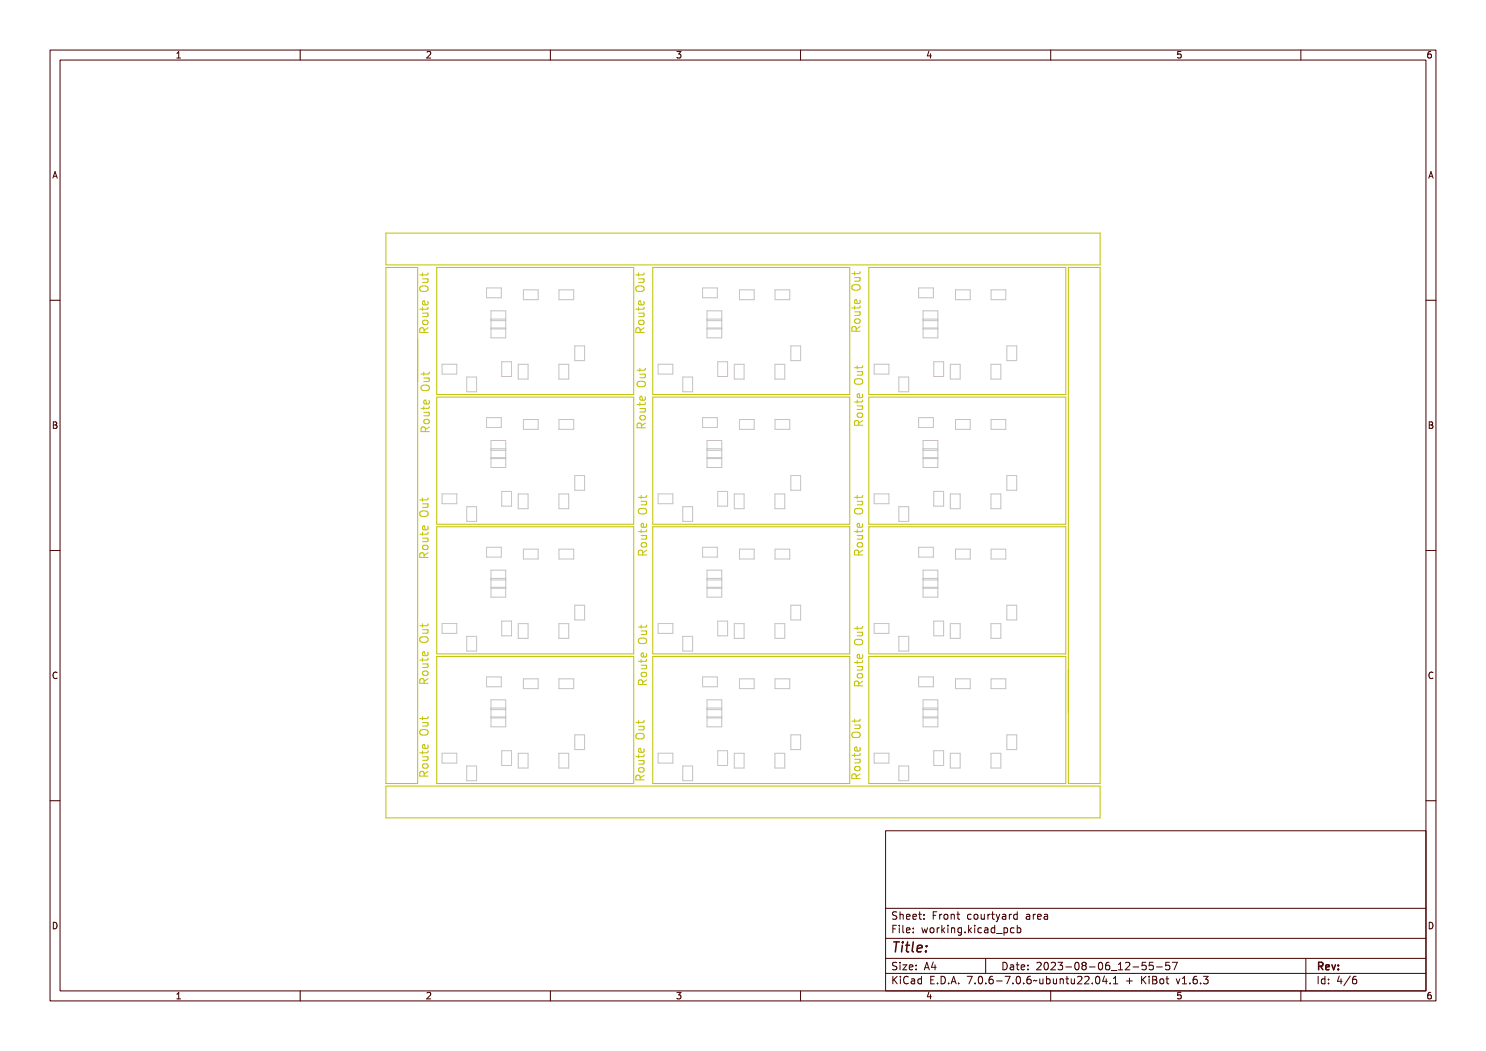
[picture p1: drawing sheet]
<svg xmlns="http://www.w3.org/2000/svg" width="297mm" height="210mm" viewBox="0 0 297 210" stroke-linecap="round" stroke-linejoin="round" font-family="sans-serif">
<defs><g id="words">
<text font-size="2.7" fill="#480000" x="178" y="190.3">Title:</text>
<g font-size="2" fill="#480000">
<text x="178" y="183.7">Sheet: Front courtyard area</text>
<text x="178" y="186.5">File: working.kicad_pcb</text>
<text x="178" y="193.9">Size: A4</text>
<text x="178" y="196.6">KiCad E.D.A. 7.0.6-7.0.6~ubuntu22.04.1 + KiBot v1.6.3</text>
<text x="200" y="193.9">Date: 2023-08-06_12-55-57</text>
<text x="263" y="196.6">Id: 4/6</text>
<text x="263" y="193.9">Rev:</text>
</g>
<g font-size="1.7" fill="#480000">
<text x="35" y="11.7">1</text>
<text x="85" y="11.7">2</text>
<text x="135" y="11.7">3</text>
<text x="185" y="11.7">4</text>
<text x="235" y="11.7">5</text>
<text x="285" y="11.7">6</text>
<text x="10.5" y="35.7">A</text>
<text x="285.5" y="35.7">A</text>
<text x="10.5" y="85.6">B</text>
<text x="285.5" y="85.6">B</text>
<text x="10.5" y="135.7">C</text>
<text x="285.5" y="135.7">C</text>
<text x="10.5" y="185.6">D</text>
<text x="285.5" y="185.6">D</text>
<text x="35" y="199.7">1</text>
<text x="85" y="199.7">2</text>
<text x="135" y="199.7">3</text>
<text x="185" y="199.7">4</text>
<text x="235" y="199.7">5</text>
<text x="285" y="199.7">6</text>
</g>
</g></defs>
<g fill="none" stroke="#c2c2c2" stroke-width=".2">
<path d="M97.2 57.5h3v2h-3zM104.6 57.9h3v2h-3zM111.7 57.9h3v2h-3zM140.4 57.5h3v2h-3zM147.8 57.9h2.9v2h-2.9zM154.9 57.9h2.9v2h-2.9zM183.6 57.5h3v2h-3zM191 57.9h2.9v2h-2.9zM198.1 57.9h2.9v2h-2.9zM88.4 72.8h2.9v1.9h-2.9zM93.3 75.3h2v3h-2zM98.1 62.1h3v5.4h-3z"/>
<path d="M98.1 64.1h3M98.1 65.5h3M98.1 63.8h3M98.1 65.7h3M100.3 72.3h1.9v2.9h-1.9zM103.6 72.8h1.9v2.9h-1.9zM111.7 72.8h2v2.9h-2zM114.9 69.1h1.9v3h-1.9zM131.5 72.8h3v1.9h-3zM136.5 75.3h1.9v3h-1.9zM141.3 62.1h3v5.4h-3zM141.3 64.1h3"/>
<path d="M141.3 65.5h3M141.3 63.8h3M141.3 65.7h3M143.5 72.3h1.9v2.9h-1.9zM146.8 72.8h1.9v2.9h-1.9zM154.9 72.8h1.9v2.9h-1.9zM158.1 69.1h1.9v3h-1.9zM174.7 72.8h3v1.9h-3zM179.6 75.3h2v3h-2zM184.5 62.1h2.9v5.4h-2.9zM184.5 64.1h2.9M184.5 65.5h2.9"/>
<path d="M184.5 63.8h2.9M184.5 65.7h2.9M186.6 72.3h2v2.9h-2zM189.9 72.8h2v2.9h-2zM198.1 72.8h1.9v2.9h-1.9zM201.2 69.1h2v3h-2zM88.4 98.7h2.9v2h-2.9zM97.2 83.4h3v2h-3zM98.1 88h3v5.4h-3zM98.1 89.7h3M98.1 91.6h3M98.1 91.4h3"/>
<path d="M98.1 90h3M100.3 98.2h1.9v2.9h-1.9zM103.6 98.7h1.9v3h-1.9zM104.6 83.8h3v2h-3zM111.7 98.7h2v3h-2zM111.7 83.8h3v2h-3zM114.9 95h1.9v3h-1.9zM131.5 98.7h3v2h-3zM140.4 83.4h3v2h-3zM141.3 89.7h3M141.3 88h3v5.4h-3zM141.3 91.6h3"/>
<path d="M141.3 91.4h3M141.3 90h3M143.5 98.2h1.9v2.9h-1.9zM146.8 98.7h1.9v3h-1.9zM147.8 83.8h2.9v2h-2.9zM154.9 98.7h1.9v3h-1.9zM154.9 83.8h2.9v2h-2.9zM158.1 95h1.9v3h-1.9zM174.7 98.7h3v2h-3zM183.6 83.4h3v2h-3zM184.5 88h2.9v5.4h-2.9zM184.5 89.7h2.9"/>
<path d="M184.5 91.6h2.9M184.5 91.4h2.9M184.5 90h2.9M186.6 98.2h2v2.9h-2zM189.9 98.7h2v3h-2zM191 83.8h2.9v2h-2.9zM198.1 98.7h1.9v3h-1.9zM198.1 83.8h2.9v2h-2.9zM201.2 95h2v3h-2zM93.3 101.2h2v3h-2zM97.2 109.4h3v1.9h-3zM98.1 113.9h3v5.4h-3z"/>
<path d="M98.1 117.4h3M98.1 115.6h3M98.1 117.5h3M98.1 115.9h3M104.6 109.7h3v2h-3zM111.7 109.7h3v2h-3zM136.5 101.2h1.9v3h-1.9zM140.4 109.4h3v1.9h-3zM141.3 113.9h3v5.4h-3zM141.3 117.4h3M141.3 115.6h3M141.3 117.5h3"/>
<path d="M141.3 115.9h3M147.8 109.7h2.9v2h-2.9zM154.9 109.7h2.9v2h-2.9zM179.6 101.2h2v3h-2zM183.6 109.4h3v1.9h-3zM184.5 113.9h2.9v5.4h-2.9zM184.5 117.4h2.9M184.5 115.6h2.9M184.5 117.5h2.9M184.5 115.9h2.9M191 109.7h2.9v2h-2.9zM198.1 109.7h2.9v2h-2.9z"/>
<path d="M88.4 124.6h2.9v2h-2.9zM93.3 127.2h2v2.9h-2zM97.2 135.3h3v1.9h-3zM98.1 139.8h3v5.4h-3zM100.3 124.1h1.9v3h-1.9zM103.6 124.6h1.9v3h-1.9zM104.6 135.6h3v2h-3zM111.7 124.6h2v3h-2zM111.7 135.6h3v2h-3zM114.9 120.9h1.9v3h-1.9zM131.5 124.6h3v2h-3zM136.5 127.2h1.9v2.9h-1.9z"/>
<path d="M140.4 135.3h3v1.9h-3zM141.3 139.8h3v5.4h-3zM143.5 124.1h1.9v3h-1.9zM146.8 124.6h1.9v3h-1.9zM147.8 135.6h2.9v2h-2.9zM154.9 124.6h1.9v3h-1.9zM154.9 135.6h2.9v2h-2.9zM158.1 120.9h1.9v3h-1.9zM174.7 124.6h3v2h-3zM179.6 127.2h2v2.9h-2zM183.6 135.3h3v1.9h-3zM184.5 139.8h2.9v5.4h-2.9z"/>
<path d="M186.6 124.1h2v3h-2zM189.9 124.6h2v3h-2zM191 135.6h2.9v2h-2.9zM198.1 124.6h1.9v3h-1.9zM198.1 135.6h2.9v2h-2.9zM201.2 120.9h2v3h-2zM88.4 150.5h2.9v2h-2.9zM93.3 153.1h2v2.9h-2zM98.1 143.3h3M98.1 141.5h3M98.1 143.5h3M98.1 141.8h3"/>
<path d="M100.3 150h1.9v3h-1.9zM103.6 150.5h1.9v3h-1.9zM111.7 150.5h2v3h-2zM114.9 146.8h1.9v3h-1.9zM131.5 150.5h3v2h-3zM136.5 153.1h1.9v2.9h-1.9zM141.3 143.3h3M141.3 141.5h3M141.3 143.5h3M141.3 141.8h3M143.5 150h1.9v3h-1.9zM146.8 150.5h1.9v3h-1.9z"/>
<path d="M154.9 150.5h1.9v3h-1.9zM158.1 146.8h1.9v3h-1.9zM174.7 150.5h3v2h-3zM179.6 153.1h2v2.9h-2zM184.5 143.3h2.9M184.5 141.5h2.9M184.5 143.5h2.9M184.5 141.8h2.9M186.6 150h2v3h-2zM189.9 150.5h2v3h-2zM198.1 150.5h1.9v3h-1.9zM201.2 146.8h2v3h-2z"/>
</g>
<g fill="none" stroke="#c2c200" stroke-width=".2">
<path d="M77.1 46.6h142.8v6.3h-142.8zM77.1 53.4h6.4v103.2h-6.4zM84 57.4a1.06 1.06 0 0 1 1.6 .1 .55 .55 0 0 1-.6 .7h-.5a.55 .55 0 0 1-.6-.2 .55 .55 0 0 1 .1-.6zM84.2 58a.98 .98 0 0 1 1.6 .3 .92 .92 0 0 1-.8 .5 .92 .92 0 0 1-.9-.5zM84.3 58.1a.98 .98 0 0 1 1.3 .2 .86 .86 0 0 1-1.3 0zM84.5 54.5v.7M84.5 55.7h1.1M84.6 55.2h.1v.4h.8l.1-.4h.2l-.1 .4-.1 .2h-.9v.3h-.1v-.3h-.4v-.2h.4zM84.6 56.5h1.2v.2h-.2a.39 .39 0 0 1 .2 .5 .39 .39 0 0 1-.5 .2h-.7v-.2h.8l.2-.2-.2-.3h-.8zM85.4 55.7l.2 .3-.1 .3-1 .1M85.6 54.5l-.3 .4h-1.4M87.3 53.4h39.4v25.4h-39.4z"/>
<path d="M127.3 57.2a1.11 1.11 0 0 1 1.4 .3 .56 .56 0 0 1-.5 .7h-.6a.55 .55 0 0 1-.5-.4 .55 .55 0 0 1 .2-.6zM127.4 58a.98 .98 0 0 1 1.6 .3 .92 .92 0 0 1-.9 .5 .92 .92 0 0 1-.8-.5zM127.5 58.1a.98 .98 0 0 1 1.3 .2 .86 .86 0 0 1-1.3 0zM127.6 55.7h1.1M127.6 54.5v.7M127.7 55.2h.2v.4h.8l.1-.4h.1v.4l-.2 .2h-.8v.3h-.2v-.3h-.3v-.2h.3zM127.7 56.5h1.2v.2h-.1a.39 .39 0 0 1 .2 .5 .39 .39 0 0 1-.5 .2h-.8v-.2h.9l.2-.2-.2-.3h-.9zM128.6 55.7l.1 .3v.3l-1.1 .1M128.7 54.5l-.2 .4h-1.4M130.5 53.4h39.3v25.4h-39.3zM170.5 57a1.11 1.11 0 0 1 1.4 .3 .55 .55 0 0 1-.5 .7h-.6a.55 .55 0 0 1-.5-.4 .55 .55 0 0 1 .2-.6zM170.6 57.7a.98 .98 0 0 1 1.6 .3 .92 .92 0 0 1-.9 .6 .92 .92 0 0 1-.8-.6z"/>
<path d="M170.7 57.9a.98 .98 0 0 1 1.3 .1 .86 .86 0 0 1-1.3 0zM170.8 54.3v.6M170.8 55.5h1.1M170.9 54.9h.2v.5h.7l.2-.5h.1v.5l-.2 .1-.8 .1v.3h-.2v-.3h-.3v-.2h.3zM170.9 56.2h1.2v.2h-.2a.39 .39 0 0 1 .2 .5 .39 .39 0 0 1-.4 .3h-.8v-.2l.9-.1 .2-.2-.2-.3h-.9zM171.8 55.5l.1 .2-.1 .4-1 .1M171.8 60l.1 .4-.2 .3-.8-.1v-.6l.3-.1 .2 .8M171.9 54.3l-.2 .4h-1.4M173.6 53.4h39.4v25.4h-39.4zM213.5 53.4h6.4v103.2h-6.4zM84.3 65.9l.5-.1 .2 .3 .8-.5v.2l-.6 .3-.1 .2v.2h.7v.2h-1.6zM84.4 77a1.11 1.11 0 0 1 1.4 .3 .55 .55 0 0 1-.5 .8h-.6a.55 .55 0 0 1-.5-.4 .55 .55 0 0 1 .2-.7z"/>
<path d="M84.4 66.1h.4l.1 .4h-.6zM84.5 61.4v.6M84.5 62.6h1.1M84.5 77.8a.98 .98 0 0 1 1.6 .3 .92 .92 0 0 1-.9 .5 .92 .92 0 0 1-.8-.5zM84.6 61.8h.1v.5l.8-.1 .1-.4h.2l-.1 .4-.1 .2-.9 .1v.3h-.1v-.3h-.4v-.2h.4zM84.6 63.1h1.2v.2h-.2a.39 .39 0 0 1 .2 .5 .39 .39 0 0 1-.5 .2h-.7v-.2h.8l.2-.2-.2-.3h-.8zM84.6 78a.98 .98 0 0 1 1.3 .1 .86 .86 0 0 1-1.3 0zM84.6 64.1h.8l.2 .2-.1 .4-.3 .2-.6-.1-.1-.3zM84.7 60.5l.5-.1v.9a.46 .46 0 0 0 .4-.3 .46 .46 0 0 0-.1-.6h.2a.62 .62 0 0 1-.4 1.1 .62 .62 0 0 1-.6-1zM84.7 64.5a.61 .61 0 0 1 .8 0 .61 .61 0 0 1 .1 .8 .61 .61 0 0 1-.8 .1 .61 .61 0 0 1-.1-.9zM84.7 74.4v.6M84.7 75.5h1.1"/>
<path d="M84.8 66.4l-.1-.8-.2-.1-.4 .1-.2 .2v.6h1.7M84.8 60.7l.3-.1v.6l-.4-.2zM84.8 75h.2v.4h.7l.2-.4h.1v.4l-.2 .2h-.8v.4h-.2v-.4h-.3v-.2h.3zM84.8 64.7l.6-.1 .2 .2a.44 .44 0 0 1-.4 .4 .44 .44 0 0 1-.5-.4zM84.8 76.3h1.2v.2h-.2a.39 .39 0 0 1 .2 .5 .39 .39 0 0 1-.4 .2h-.8v-.2h.9l.2-.2-.2-.3h-.9zM85.4 62.6l.2 .2-.1 .4-1 .1M85.5 60.2l.1 .5-.3 .2-.8-.1v-.6l.3-.1 .2 .8M85.6 65.5l-.8 .5M85.6 61.4l-.3 .4h-1.4M85.7 75.5l.1 .3-.1 .4h-1M85.8 74.4l-.2 .3h-1.4M87.3 79.4h39.4v25.4h-39.4z"/>
<path d="M127.5 65.9l.4-.1 .3 .3 .7-.5v.2l-.5 .3-.1 .2v.2h.6v.2h-1.6zM127.6 76.3a1.11 1.11 0 0 1 1.4 .3 .55 .55 0 0 1-.6 .7h-.5a.55 .55 0 0 1-.6-.4 .55 .55 0 0 1 .3-.6zM127.6 66.1h.4l.1 .4h-.6zM127.6 62.6h1.1M127.6 61.4v.6M127.7 77a.98 .98 0 0 1 1.5 .3 .92 .92 0 0 1-.8 .6 .92 .92 0 0 1-.8-.6zM127.7 61.8h.2v.5l.8-.1 .1-.4h.1v.4l-.2 .2-.8 .1v.3h-.2v-.3h-.3v-.2h.3zM127.7 63.1h1.2v.2h-.1a.39 .39 0 0 1 .2 .5 .39 .39 0 0 1-.5 .2h-.8v-.2h.9l.2-.2-.2-.3h-.9zM127.8 77.2a.98 .98 0 0 1 1.3 .1 .86 .86 0 0 1-1.4 0zM127.8 64.1h.8l.1 .2v.4l-.3 .2-.6-.1-.2-.3zM127.9 60.5l.5-.1v.9a.46 .46 0 0 0 .4-.3 .46 .46 0 0 0-.1-.6h.2a.62 .62 0 0 1-.4 1.1 .62 .62 0 0 1-.6-1zM127.9 64.5a.61 .61 0 0 1 .8 0 .61 .61 0 0 1 .1 .8 .61 .61 0 0 1-.8 .1 .61 .61 0 0 1-.1-.9z"/>
<path d="M127.9 73.6v.6M127.9 74.8h1.1M127.9 66.4v-.8l-.3-.1-.4 .1-.1 .2v.6h1.6M128 60.7l.2-.1v.6l-.3-.2zM128 74.2h.1v.5h.8l.1-.5h.2v.5l-.2 .2h-.9v.3h-.1v-.3h-.4v-.2h.4zM128 75.5h1.2v.2h-.2a.39 .39 0 0 1 .2 .5 .39 .39 0 0 1-.5 .3h-.7v-.2l.9-.1 .2-.2-.3-.2-.8-.1zM128 64.7l.5-.1 .3 .2a.44 .44 0 0 1-.5 .4 .44 .44 0 0 1-.4-.4zM128.1 79.6l.5-.2v.9a.46 .46 0 0 0 .5-.3 .46 .46 0 0 0-.2-.5h.2a.62 .62 0 0 1-.4 1 .62 .62 0 0 1-.6-.9zM128.2 79.7l.3-.1v.7l-.3-.2zM128.6 62.6l.1 .2v.4l-1.1 .1M128.7 60.2v.5l-.2 .2-.8-.1v-.6l.3-.1 .2 .8M128.7 61.4l-.2 .4h-1.4"/>
<path d="M128.7 65.5l-.8 .5M128.8 74.8l.2 .2-.1 .4-1 .1M128.9 79.3l.1 .4-.2 .3-.8-.1v-.6l.3-.1 .1 .8M129 73.6l-.2 .4h-1.5M130.5 79.4h39.3v25.4h-39.3zM170.6 65.6l.5-.1 .3 .3 .7-.5v.3l-.5 .2-.2 .3v.2h.7v.2h-1.6zM170.8 65.8h.4l.1 .5h-.6zM170.8 61.1v.7M170.8 62.3h1.1M170.8 75.9a1.06 1.06 0 0 1 1.6 .2 .56 .56 0 0 1-.5 .7h-.6a.55 .55 0 0 1-.5-.3 .55 .55 0 0 1 0-.6zM170.9 63.9l.2-.2h.5l.2 .2 .1 .4-.3 .3h-.5l-.3-.3zM170.9 61.6h.2v.4h.7l.2-.4h.1v.4l-.2 .2h-.8v.3h-.2v-.3h-.3v-.2h.3z"/>
<path d="M170.9 62.9h1.2v.2h-.2a.39 .39 0 0 1 .2 .5 .39 .39 0 0 1-.4 .2h-.8v-.2h.9l.2-.2-.2-.3h-.9zM171 60.3l.6-.2v.9a.46 .46 0 0 0 .4-.3 .46 .46 0 0 0-.1-.5h.2a.62 .62 0 0 1-.5 1 .62 .62 0 0 1-.6-.9zM171.1 64.3a.61 .61 0 0 1 .8-.1 .61 .61 0 0 1 .1 .8 .61 .61 0 0 1-.9 .1 .61 .61 0 0 1 0-.8zM171.1 76.5a.98 .98 0 0 1 1.6 .3 .92 .92 0 0 1-.9 .6 .92 .92 0 0 1-.8-.6zM171.1 66.2l-.1-.8-.2-.2-.4 .1-.1 .2v.7h1.6M171.1 60.4l.3-.1v.7l-.3-.2zM171.2 64.4h.5l.3 .1a.44 .44 0 0 1-.5 .5 .44 .44 0 0 1-.4-.5zM171.2 76.7a.98 .98 0 0 1 1.3 .1 .86 .86 0 0 1-1.3 0zM171.3 73.1v.6M171.3 79.9v.7M171.3 74.3h1.1M171.4 73.7h.2v.5h.7l.2-.5h.1v.4l-.2 .2-.8 .1v.3h-.2v-.3h-.3v-.2h.3z"/>
<path d="M171.4 75h1.2v.2h-.2a.39 .39 0 0 1 .2 .5 .39 .39 0 0 1-.4 .2h-.8v-.2h.9l.2-.2-.2-.3h-.9zM171.6 79.1l.5-.2v.9a.46 .46 0 0 0 .4-.3 .46 .46 0 0 0-.1-.5h.2a.62 .62 0 0 1-.5 1 .62 .62 0 0 1-.5-.9zM171.7 79.2l.2-.1v.7l-.3-.2zM171.8 62.3l.1 .3-.1 .3-1 .1M171.9 65.2l-.8 .6M171.9 61.1l-.2 .4h-1.4M172.3 74.3l.1 .2-.1 .4-1 .1M172.3 78.7l.1 .5-.2 .3-.8-.1v-.7h.3l.2 .8M172.4 73.1l-.2 .4h-1.4M172.4 79.9l-.2 .4h-1.4M173.6 79.4h39.4v25.4h-39.4zM84.5 99.5v.6"/>
<path d="M84.5 85.7l.5-.1 .3 .3 .7-.5v.2l-.5 .3-.2 .2v.2h.7v.3h-1.6zM84.7 85.9h.4l.1 .4h-.6zM84.7 81.2v.6M84.7 82.4h1.1M84.8 84l.2-.2h.5l.2 .2 .1 .3-.3 .4h-.5l-.3-.4zM84.8 81.6h.2v.5h.7l.2-.5h.1v.5l-.2 .1-.8 .1v.3h-.2v-.3h-.3v-.2h.3zM84.8 82.9h1.2v.2h-.2a.39 .39 0 0 1 .2 .5 .39 .39 0 0 1-.4 .3h-.8v-.2l.9-.1 .2-.2-.2-.3h-.9zM84.9 80.3l.6-.1v.9a.46 .46 0 0 0 .4-.3 .46 .46 0 0 0-.1-.5h.2a.62 .62 0 0 1-.5 1 .62 .62 0 0 1-.6-1zM84.9 84.3a.61 .61 0 0 1 .9 0 .61 .61 0 0 1 .1 .8 .61 .61 0 0 1-.9 .1 .61 .61 0 0 1-.1-.9zM85 86.2l-.1-.7-.2-.2-.4 .1-.1 .2v.6h1.6M85 80.5l.3-.1v.7l-.3-.3zM85.1 84.5l.5-.1 .3 .2a.44 .44 0 0 1-.5 .4 .44 .44 0 0 1-.4-.4z"/>
<path d="M85.6 99.5l-.3 .4h-1.4M85.7 82.4l.1 .2-.1 .4-1 .1M85.7 80l.1 .5-.2 .2-.8-.1v-.6l.3-.1 .2 .8M85.8 81.2l-.2 .4h-1.4M85.8 85.3l-.8 .5M127.7 85l.5-.2 .2 .3 .8-.5v.3l-.6 .2-.1 .3v.2h.7v.2h-1.6zM127.8 85.1h.5v.5h-.5zM127.9 80.4v.7M127.9 81.6h1.1M128 80.9h.1v.4h.8l.1-.4h.2v.4l-.2 .2h-.9v.3h-.1v-.3h-.4v-.2h.4zM128 82.2h1.2v.2h-.2a.39 .39 0 0 1 .2 .5 .39 .39 0 0 1-.5 .2h-.7v-.2h.9l.2-.2-.3-.3h-.8zM128 83.1h.8l.2 .3-.1 .3-.2 .2-.7-.1-.1-.2z"/>
<path d="M128.1 83.6a.61 .61 0 0 1 .9-.1 .61 .61 0 0 1 .1 .8 .61 .61 0 0 1-.9 .1 .61 .61 0 0 1-.1-.8zM128.1 99v.6M128.2 85.5l-.1-.8-.2-.2-.4 .1-.2 .2v.7h1.7M128.2 99.6h.2v.5h.8l.1-.5h.2l-.1 .5-.2 .2h-.8v.3h-.2v-.3h-.3v-.2h.3zM128.2 83.7h.6l.2 .1a.44 .44 0 0 1-.4 .5 .44 .44 0 0 1-.4-.5zM128.8 81.6l.2 .3-.1 .3-1 .1M129 84.5l-.8 .6M129 80.4l-.2 .4h-1.5M129.2 99l-.2 .4h-1.4M171.1 84.4l.5-.1 .3 .3 .7-.5v.3l-.5 .2-.1 .3v.2h.6v.2h-1.6zM171.3 84.6h.4l.1 .5h-.6zM171.3 99v.6"/>
<path d="M171.3 81.1h1.1M171.4 82.7l.2-.2h.5l.2 .2 .1 .4-.3 .3h-.5l-.3-.3zM171.4 99.6h.2v.5h.7l.2-.5h.1v.5l-.2 .2h-.8v.3h-.2v-.3h-.3v-.2h.3zM171.4 80.4h.2v.4h.7l.2-.4h.1v.4l-.2 .2h-.8v.3h-.2v-.3h-.3v-.2h.3zM171.4 81.7h1.2v.2h-.2a.39 .39 0 0 1 .2 .4 .39 .39 0 0 1-.4 .3h-.8v-.2h.9l.2-.3-.2-.2h-.9zM171.6 83.1a.61 .61 0 0 1 .8-.1 .61 .61 0 0 1 .1 .8 .61 .61 0 0 1-.9 .1 .61 .61 0 0 1 0-.8zM171.6 85v-.8l-.3-.2-.4 .1-.1 .2v.7h1.6M171.7 83.2h.5l.3 .1a.44 .44 0 0 1-.5 .5 .44 .44 0 0 1-.4-.5zM172.3 81.1l.1 .2-.1 .4-1 .1M172.4 99l-.2 .4h-1.4M172.4 84l-.8 .6M84 102.3a1.06 1.06 0 0 1 1.6 .2 .56 .56 0 0 1-.6 .7h-.5a.55 .55 0 0 1-.6-.3 .55 .55 0 0 1 .1-.6z"/>
<path d="M84.2 102.9a.98 .98 0 0 1 1.6 .3 .92 .92 0 0 1-.8 .6 .92 .92 0 0 1-.9-.6zM84.3 110.9l.5-.2 .2 .3 .8-.5v.3l-.6 .2-.1 .3v.2h.7v.2h-1.6zM84.3 103.1a.98 .98 0 0 1 1.3 .1 .86 .86 0 0 1-1.3 0zM84.4 111h.4l.1 .5h-.6zM84.5 106.3v.7M84.5 107.5h1.1M84.5 100.7h1.1M84.5 109.1l.3-.2h.4l.3 .2 .1 .4-.4 .3h-.4l-.3-.3zM84.6 106.8h.1v.4h.8l.1-.4h.2l-.1 .4-.1 .2h-.9v.3h-.1v-.3h-.4v-.2h.4zM84.6 100.1h.1v.5h.8l.1-.5h.2l-.1 .5-.1 .2h-.9v.3h-.1v-.3h-.4v-.2h.4zM84.6 108.1h1.2v.2h-.2a.39 .39 0 0 1 .2 .5 .39 .39 0 0 1-.5 .2h-.7v-.2h.8l.2-.2-.2-.3h-.8zM84.6 101.4h1.2v.2h-.2a.39 .39 0 0 1 .2 .5 .39 .39 0 0 1-.5 .3h-.7v-.2h.8l.2-.3-.2-.2-.8-.1z"/>
<path d="M84.7 105.5l.5-.1v.8a.46 .46 0 0 0 .4-.3 .46 .46 0 0 0-.1-.5h.2a.62 .62 0 0 1-.4 1 .62 .62 0 0 1-.6-.9zM84.7 109.5a.61 .61 0 0 1 .8-.1 .61 .61 0 0 1 .1 .9 .61 .61 0 0 1-.8 0 .61 .61 0 0 1-.1-.8zM84.8 111.4l-.1-.8-.2-.2-.4 .1-.2 .3v.6h1.7M84.8 105.6h.3v.6l-.4-.2zM84.8 109.6h.6l.2 .1a.44 .44 0 0 1-.4 .5 .44 .44 0 0 1-.5-.5zM85.4 100.7l.2 .2-.1 .4-1 .1M85.4 107.5l.2 .3-.1 .4h-1M85.5 105.2l.1 .4-.3 .3-.8-.1v-.6l.3-.1 .2 .8M85.6 106.3l-.3 .4h-1.4M85.6 110.4l-.8 .6M87.3 105.3h39.4v25.4h-39.4zM127.7 101.8a1.05 1.05 0 0 1 1.5 .2 .55 .55 0 0 1-.5 .7h-.6a.55 .55 0 0 1-.5-.3 .55 .55 0 0 1 .1-.6z"/>
<path d="M127.9 102.4a.98 .98 0 0 1 1.6 .3 .92 .92 0 0 1-.9 .6 .92 .92 0 0 1-.8-.6zM128 110.4l.5-.2 .2 .3 .8-.5v.3l-.6 .2-.1 .3v.2h.7v.2h-1.7zM128 102.6a.98 .98 0 0 1 1.3 .1 .86 .86 0 0 1-1.3 0zM128.1 110.5h.4l.1 .5h-.6zM128.1 107h1.1M128.1 100.2h1.1M128.1 105.8v.7M128.2 108.6l.3-.2h.4l.3 .2v.4l-.3 .3h-.4l-.4-.3zM128.2 106.3h.2v.4h.8l.1-.4h.2l-.1 .4-.2 .2h-.8v.3h-.2v-.3h-.3v-.2h.3zM128.2 107.6h1.3v.2h-.2a.39 .39 0 0 1 .2 .5 .39 .39 0 0 1-.5 .2h-.8v-.2h.9l.2-.2-.2-.3h-.9zM128.2 100.9h1.3v.2h-.2a.39 .39 0 0 1 .2 .5 .39 .39 0 0 1-.5 .3h-.8v-.2l.9-.1 .2-.2-.2-.2-.9-.1zM128.4 105l.5-.2v.9a.46 .46 0 0 0 .4-.3 .46 .46 0 0 0-.1-.5h.2a.62 .62 0 0 1-.4 1 .62 .62 0 0 1-.6-.9z"/>
<path d="M128.4 109a.61 .61 0 0 1 .8-.1 .61 .61 0 0 1 .1 .8 .61 .61 0 0 1-.8 .1 .61 .61 0 0 1-.1-.8zM128.5 110.9l-.1-.8-.3-.2-.4 .1-.1 .2v.7h1.6M128.5 105.1l.2-.1v.7l-.3-.2zM128.5 109.1h.5l.3 .1a.44 .44 0 0 1-.5 .5 .44 .44 0 0 1-.4-.5zM129.1 107l.1 .3v.3l-1.1 .1M129.1 100.2l.1 .2v.4l-1.1 .1M129.2 104.7v.4l-.2 .3-.8-.1v-.6l.3-.1 .2 .8M129.2 105.8l-.2 .4h-1.4M129.2 109.9l-.7 .6M130.5 105.3h39.3v25.4h-39.3zM171 101.7a1.11 1.11 0 0 1 1.4 .3 .56 .56 0 0 1-.5 .7h-.6a.55 .55 0 0 1-.5-.4 .55 .55 0 0 1 .2-.6zM171.1 102.4a.98 .98 0 0 1 1.6 .3 .92 .92 0 0 1-.9 .6 .92 .92 0 0 1-.8-.6z"/>
<path d="M171.1 110.4l.5-.2 .3 .3 .7-.5v.3l-.5 .2-.1 .3v.2h.6v.2h-1.6zM171.2 102.6a.98 .98 0 0 1 1.3 .1 .86 .86 0 0 1-1.3 0zM171.3 110.5h.4l.1 .5h-.6zM171.3 105.8v.7M171.3 107h1.1M171.3 100.2h1.1M171.4 108.6l.2-.2h.5l.2 .2 .1 .4-.3 .3h-.5l-.3-.3zM171.4 106.3h.2v.4h.7l.2-.4h.1v.4l-.2 .2h-.8v.3h-.2v-.3h-.3v-.2h.3zM171.4 107.6h1.2v.2h-.2a.39 .39 0 0 1 .2 .5 .39 .39 0 0 1-.4 .2h-.8v-.2h.9l.2-.2-.2-.3h-.9zM171.4 100.9h1.2v.2h-.2a.39 .39 0 0 1 .2 .5 .39 .39 0 0 1-.4 .3h-.8v-.2l.9-.1 .2-.2-.2-.2-.9-.1zM171.6 105l.5-.2v.9a.46 .46 0 0 0 .4-.3 .46 .46 0 0 0-.1-.5h.2a.62 .62 0 0 1-.5 1 .62 .62 0 0 1-.5-.9zM171.6 109a.61 .61 0 0 1 .8-.1 .61 .61 0 0 1 .1 .8 .61 .61 0 0 1-.9 .1 .61 .61 0 0 1 0-.8z"/>
<path d="M171.6 110.9v-.8l-.3-.2-.4 .1-.1 .2v.7h1.6M171.7 105.1l.2-.1v.7l-.3-.2zM171.7 109.1h.5l.3 .1a.44 .44 0 0 1-.5 .5 .44 .44 0 0 1-.4-.5zM172.3 100.2l.1 .2-.1 .4-1 .1M172.3 107l.1 .3-.1 .3-1 .1M172.3 104.7l.1 .4-.2 .3-.8-.1v-.6l.3-.1 .2 .8M172.4 109.9l-.8 .6M172.4 105.8l-.2 .4h-1.4M173.6 105.3h39.4v25.4h-39.4zM84 127.5a1.06 1.06 0 0 1 1.6 .1 .56 .56 0 0 1-.6 .7h-.5a.55 .55 0 0 1-.6-.2 .55 .55 0 0 1 .1-.6zM84.2 128.1a.98 .98 0 0 1 1.6 .3 .92 .92 0 0 1-.8 .5 .92 .92 0 0 1-.9-.5zM84.3 136l.5-.1 .2 .3 .8-.5v.2l-.6 .3-.1 .2v.2h.7v.3h-1.6z"/>
<path d="M84.3 128.2a.98 .98 0 0 1 1.3 .2 .86 .86 0 0 1-1.3 0zM84.4 136.2h.4l.1 .4h-.6zM84.5 124.6v.7M84.5 131.5v.6M84.5 132.7h1.1M84.5 125.8h1.1M84.5 134.2l.3-.1h.4l.3 .1 .1 .4-.4 .4h-.4l-.3-.4zM84.6 131.9h.1v.5h.8l.1-.5h.2l-.1 .4-.1 .2-.9 .1v.3h-.1v-.3h-.4v-.2h.4zM84.6 125.3h.1v.4h.8l.1-.4h.2l-.1 .4-.1 .2h-.9v.3h-.1v-.3h-.4v-.2h.4zM84.6 133.2h1.2v.2h-.2a.39 .39 0 0 1 .2 .5 .39 .39 0 0 1-.5 .2h-.7v-.2h.8l.2-.2-.2-.3h-.8zM84.6 126.6h1.2v.2h-.2a.39 .39 0 0 1 .2 .5 .39 .39 0 0 1-.5 .2h-.7v-.2h.8l.2-.2-.2-.3h-.8zM84.7 130.6l.5-.1v.9a.46 .46 0 0 0 .4-.3 .46 .46 0 0 0-.1-.6h.2a.62 .62 0 0 1-.4 1.1 .62 .62 0 0 1-.6-1z"/>
<path d="M84.7 134.6a.61 .61 0 0 1 .8 0 .61 .61 0 0 1 .1 .8 .61 .61 0 0 1-.8 .1 .61 .61 0 0 1-.1-.9zM84.8 136.5l-.1-.8-.2-.1-.4 .1-.2 .2v.6h1.7M84.8 130.8l.3-.1v.7l-.4-.3zM84.8 134.8l.6-.1 .2 .2a.44 .44 0 0 1-.4 .4 .44 .44 0 0 1-.5-.4zM85.4 125.8l.2 .3-.1 .4h-1M85.4 132.7l.2 .2-.1 .4-1 .1M85.5 130.3l.1 .5-.3 .2-.8-.1v-.6l.3-.1 .2 .8M85.6 124.6l-.3 .4h-1.4M85.6 131.5l-.3 .4h-1.4M85.6 135.6l-.8 .5M87.3 131.2h39.4v25.4h-39.4zM127.7 127.7a1.06 1.06 0 0 1 1.5 .2 .56 .56 0 0 1-.5 .7h-.6a.55 .55 0 0 1-.5-.3 .55 .55 0 0 1 .1-.6z"/>
<path d="M127.9 128.3a.98 .98 0 0 1 1.6 .3 .92 .92 0 0 1-.9 .6 .92 .92 0 0 1-.8-.6zM128 136.3l.5-.2 .2 .3 .8-.5v.3l-.6 .2-.1 .3v.2h.7v.2h-1.7zM128 128.5a.98 .98 0 0 1 1.3 .1 .86 .86 0 0 1-1.3 0zM128.1 136.4h.4l.1 .5h-.6zM128.1 124.9v.6M128.1 131.7v.7M128.1 132.9h1.1M128.1 126.1h1.1M128.2 134.5l.3-.2h.4l.3 .2v.4l-.3 .3h-.4l-.4-.3zM128.2 132.2h.2v.4h.8l.1-.4h.2l-.1 .4-.2 .2h-.8v.3h-.2v-.3h-.3v-.2h.3zM128.2 125.5h.2v.5h.8l.1-.5h.2l-.1 .5-.2 .2h-.8v.3h-.2v-.3h-.3v-.2h.3zM128.2 133.5h1.3v.2h-.2a.39 .39 0 0 1 .2 .5 .39 .39 0 0 1-.5 .2h-.8v-.2h.9l.2-.2-.2-.3h-.9z"/>
<path d="M128.2 126.8h1.3v.2h-.2a.39 .39 0 0 1 .2 .5 .39 .39 0 0 1-.5 .3h-.8v-.2h.9l.2-.3-.2-.2-.9-.1zM128.4 130.9l.5-.1v.8a.46 .46 0 0 0 .4-.3 .46 .46 0 0 0-.1-.5h.2a.62 .62 0 0 1-.4 1 .62 .62 0 0 1-.6-.9zM128.4 134.9a.61 .61 0 0 1 .8-.1 .61 .61 0 0 1 .1 .9 .61 .61 0 0 1-.8 0 .61 .61 0 0 1-.1-.8zM128.5 136.8l-.1-.8-.3-.2-.4 .1-.1 .3v.6h1.6M128.5 131h.2v.6l-.3-.2zM128.5 135h.5l.3 .1a.44 .44 0 0 1-.5 .5 .44 .44 0 0 1-.4-.5zM129.1 126.1l.1 .2v.4l-1.1 .1M129.1 132.9l.1 .3v.4h-1.1M129.2 130.6v.4l-.2 .3-.8-.1v-.6l.3-.1 .2 .8M129.2 124.9l-.2 .4h-1.4M129.2 131.7l-.2 .4h-1.4M129.2 135.8l-.7 .6"/>
<path d="M130.5 131.2h39.3v25.4h-39.3zM171 127.8a1.11 1.11 0 0 1 1.4 .3 .56 .56 0 0 1-.5 .8h-.6a.55 .55 0 0 1-.5-.4 .55 .55 0 0 1 .2-.7zM171.1 128.6a.98 .98 0 0 1 1.6 .3 .92 .92 0 0 1-.9 .5 .92 .92 0 0 1-.8-.5zM171.1 136.5l.5-.1 .3 .3 .7-.5v.2l-.5 .3-.1 .2v.2h.6v.3h-1.6zM171.2 128.8a.98 .98 0 0 1 1.3 .1 .86 .86 0 0 1-1.3 0zM171.3 136.7h.4l.1 .4h-.6zM171.3 125.2v.6M171.3 132v.6M171.3 133.2h1.1M171.3 126.3h1.1M171.4 134.8l.2-.2h.5l.2 .2 .1 .3-.3 .4h-.5l-.3-.4zM171.4 132.4h.2v.5h.7l.2-.5h.1v.5l-.2 .1-.8 .1v.3h-.2v-.3h-.3v-.2h.3z"/>
<path d="M171.4 125.8h.2v.4h.7l.2-.4h.1v.4l-.2 .2h-.8v.4h-.2v-.4h-.3v-.2h.3zM171.4 133.7h1.2v.2h-.2a.39 .39 0 0 1 .2 .5 .39 .39 0 0 1-.4 .3h-.8v-.2l.9-.1 .2-.2-.2-.3h-.9zM171.4 127.1h1.2v.2h-.2a.39 .39 0 0 1 .2 .5 .39 .39 0 0 1-.4 .2h-.8v-.2h.9l.2-.2-.2-.3h-.9zM171.6 131.1l.5-.1v.9a.46 .46 0 0 0 .4-.3 .46 .46 0 0 0-.1-.5h.2a.62 .62 0 0 1-.5 1 .62 .62 0 0 1-.5-1zM171.6 135.1a.61 .61 0 0 1 .8 0 .61 .61 0 0 1 .1 .8 .61 .61 0 0 1-.9 .1 .61 .61 0 0 1 0-.9zM171.6 137v-.7l-.3-.2-.4 .1-.1 .2v.6h1.6M171.7 131.3l.2-.1v.7l-.3-.3zM171.7 135.3l.5-.1 .3 .2a.44 .44 0 0 1-.5 .4 .44 .44 0 0 1-.4-.4zM172.3 126.3l.1 .3-.1 .4h-1M172.3 133.2l.1 .2-.1 .4-1 .1M172.3 130.8l.1 .5-.2 .2-.8-.1v-.6l.3-.1 .2 .8M172.4 125.2l-.2 .3h-1.4"/>
<path d="M172.4 132l-.2 .4h-1.4M172.4 136.1l-.8 .5M173.6 131.2h39.4v25.4h-39.4zM77.1 157.1h142.8v6.3h-142.8zM84 146a1.06 1.06 0 0 1 1.6 .2 .55 .55 0 0 1-.6 .7h-.5a.55 .55 0 0 1-.6-.3 .55 .55 0 0 1 .1-.6zM84.2 146.6a.98 .98 0 0 1 1.6 .3 .92 .92 0 0 1-.8 .6 .92 .92 0 0 1-.9-.6zM84.3 154.5l.5-.1 .2 .3 .8-.5v.3l-.6 .2-.1 .3v.2h.7v.2h-1.6zM84.3 146.8a.98 .98 0 0 1 1.3 .1 .86 .86 0 0 1-1.3 0zM84.4 154.7h.4l.1 .5h-.6zM84.5 143.2v.6M84.5 150v.7M84.5 151.2h1.1"/>
<path d="M84.5 144.4h1.1M84.5 152.8l.3-.2h.4l.3 .2 .1 .4-.4 .3h-.4l-.3-.3zM84.6 150.5h.1v.4h.8l.1-.4h.2l-.1 .4-.1 .2h-.9v.3h-.1v-.3h-.4v-.2h.4zM84.6 143.8h.1v.5h.8l.1-.5h.2l-.1 .5-.1 .1-.9 .1v.3h-.1v-.3h-.4v-.2h.4zM84.6 151.8h1.2v.2h-.2a.39 .39 0 0 1 .2 .5 .39 .39 0 0 1-.5 .2h-.7v-.2h.8l.2-.2-.2-.3h-.8zM84.6 145.1h1.2v.2h-.2a.39 .39 0 0 1 .2 .5 .39 .39 0 0 1-.5 .3h-.7v-.2l.8-.1 .2-.2-.2-.3h-.8zM84.7 149.2l.5-.2v.9a.46 .46 0 0 0 .4-.3 .46 .46 0 0 0-.1-.5h.2a.62 .62 0 0 1-.4 1 .62 .62 0 0 1-.6-.9zM84.7 153.2a.61 .61 0 0 1 .8-.1 .61 .61 0 0 1 .1 .8 .61 .61 0 0 1-.8 .1 .61 .61 0 0 1-.1-.8zM84.8 155.1l-.1-.8-.2-.2-.4 .1-.2 .2v.7h1.7M84.8 149.3l.3-.1v.7l-.4-.2zM84.8 153.3h.6l.2 .1a.44 .44 0 0 1-.4 .5 .44 .44 0 0 1-.5-.5zM85.4 144.4l.2 .2-.1 .4-1 .1"/>
<path d="M85.4 151.2l.2 .3-.1 .3-1 .1M85.5 148.9l.1 .4-.3 .3-.8-.1v-.6l.3-.1 .2 .8M85.6 143.2l-.3 .4h-1.4M85.6 150l-.3 .4h-1.4M85.6 154.1l-.8 .6M127.2 146.8a1.06 1.06 0 0 1 1.5 .1 .56 .56 0 0 1-.5 .7h-.6a.55 .55 0 0 1-.5-.2 .55 .55 0 0 1 .1-.6zM127.4 147.4a.98 .98 0 0 1 1.6 .3 .92 .92 0 0 1-.9 .5 .92 .92 0 0 1-.8-.5zM127.5 155.3l.4-.1 .3 .3 .7-.5v.2l-.5 .3-.1 .2v.2h.6v.3h-1.6zM127.5 147.5a.98 .98 0 0 1 1.3 .2 .86 .86 0 0 1-1.3 0zM127.6 155.5h.4l.1 .4h-.6zM127.6 143.9v.7M127.6 150.8v.6"/>
<path d="M127.6 152h1.1M127.6 145.1h1.1M127.7 151.2h.2v.5h.8l.1-.5h.1v.5l-.2 .1-.8 .1v.3h-.2v-.3h-.3v-.2h.3zM127.7 144.6h.2v.4h.8l.1-.4h.1v.4l-.2 .2h-.8v.4h-.2v-.4h-.3v-.2h.3zM127.7 152.5h1.2v.2h-.1a.39 .39 0 0 1 .2 .5 .39 .39 0 0 1-.5 .2h-.8v-.1l.9-.1 .2-.2-.2-.3h-.9zM127.7 145.9h1.2v.2h-.1a.39 .39 0 0 1 .2 .5 .39 .39 0 0 1-.5 .2h-.8v-.2h.9l.2-.2-.2-.3h-.9zM127.8 153.5h.8l.1 .2v.4l-.3 .2-.6-.1-.2-.3zM127.9 149.9l.5-.1v.9a.46 .46 0 0 0 .4-.3 .46 .46 0 0 0-.1-.5h.2a.62 .62 0 0 1-.4 1 .62 .62 0 0 1-.6-1zM127.9 153.9a.61 .61 0 0 1 .8 0 .61 .61 0 0 1 .1 .8 .61 .61 0 0 1-.8 .1 .61 .61 0 0 1-.1-.9zM127.9 155.8v-.8l-.3-.1-.4 .1-.1 .2v.6h1.6M128 150.1l.2-.1v.7l-.3-.3zM128 154.1l.5-.1 .3 .2a.44 .44 0 0 1-.5 .4 .44 .44 0 0 1-.4-.4z"/>
<path d="M128.6 145.1l.1 .3v.4h-1.1M128.6 152l.1 .2v.4l-1.1 .1M128.7 149.6v.5l-.2 .2-.8-.1v-.6l.3-.1 .2 .8M128.7 150.8l-.2 .4h-1.4M128.7 143.9l-.2 .4h-1.4M128.7 154.9l-.8 .5M170.5 146.4a1.11 1.11 0 0 1 1.4 .3 .56 .56 0 0 1-.5 .7h-.6a.55 .55 0 0 1-.5-.4 .55 .55 0 0 1 .2-.6zM170.6 147.1a.98 .98 0 0 1 1.6 .3 .92 .92 0 0 1-.9 .6 .92 .92 0 0 1-.8-.6zM170.6 155.1l.5-.2 .3 .3 .7-.5v.3l-.5 .2-.2 .3v.2h.7v.2h-1.6zM170.7 147.3a.98 .98 0 0 1 1.3 .1 .86 .86 0 0 1-1.3 0zM170.8 155.2h.4l.1 .5h-.6zM170.8 143.7v.6"/>
<path d="M170.8 150.5v.7M170.8 151.7h1.1M170.8 144.9h1.1M170.9 153.3l.2-.2h.5l.2 .2 .1 .4-.3 .3h-.5l-.3-.3zM170.9 151h.2v.4h.7l.2-.4h.1v.4l-.2 .2h-.8v.3h-.2v-.3h-.3v-.2h.3zM170.9 144.3h.2v.5h.7l.2-.5h.1v.5l-.2 .2h-.8v.3h-.2v-.3h-.3v-.2h.3zM170.9 152.3h1.2v.2h-.2a.39 .39 0 0 1 .2 .5 .39 .39 0 0 1-.4 .2h-.8v-.2h.9l.2-.2-.2-.3h-.9zM170.9 145.6h1.2v.2h-.2a.39 .39 0 0 1 .2 .5 .39 .39 0 0 1-.4 .3h-.8v-.2l.9-.1 .2-.2-.2-.2-.9-.1zM171 149.7l.6-.1v.8a.46 .46 0 0 0 .4-.3 .46 .46 0 0 0-.1-.5h.2a.62 .62 0 0 1-.5 1 .62 .62 0 0 1-.6-.9zM171.1 153.7a.61 .61 0 0 1 .8-.1 .61 .61 0 0 1 .1 .8 .61 .61 0 0 1-.9 .1 .61 .61 0 0 1 0-.8zM171.1 155.6l-.1-.8-.2-.2-.4 .1-.1 .3v.6h1.6M171.1 149.8h.3v.6l-.3-.2z"/>
<path d="M171.2 153.8h.5l.3 .1a.44 .44 0 0 1-.5 .5 .44 .44 0 0 1-.4-.5zM171.8 144.9l.1 .2-.1 .4-1 .1M171.8 151.7l.1 .3-.1 .4h-1M171.8 149.4l.1 .4-.2 .3-.8-.1v-.6l.3-.1 .2 .8M171.9 143.7l-.2 .4h-1.4M171.9 150.5l-.2 .4h-1.4M171.9 154.6l-.8 .6"/>
</g>
<g fill="none" stroke="#480000" stroke-width=".2">
<path d="M10 10h277v190h-277zM12 12h273v186h-273zM60 10v2M110 10v2M160 10v2M210 10v2M260 10v2M10 60h2M285 60h2M10 110h2M285 110h2M10 160h2"/>
<path d="M285 160h2M177 166h108v32h-108zM60 198v2M110 198v2M160 198v2M177 181.5h108M177 187.5h108M177 191.5h108M177 194.5h108M178.1 195.2h.2v.6l.6-.6h.3l-.6 .6 .6 .8h-.2l-.5-.7-.2 .2v.5h-.2zM178.2 185h.9v.2h-.7v.4h.6v.2h-.6v.7h-.2zM178.3 182.4l.5-.1h.2v.2a.31 .31 0 0 0-.5-.1 .31 .31 0 0 0 0 .5 .5 .5 0 0 1 .6 .6 .5 .5 0 0 1-.8 .2l-.1-.2a.34 .34 0 0 0 .4 .1 .34 .34 0 0 0 .1-.5 .47 .47 0 0 1-.5-.2 .47 .47 0 0 1 .1-.5z"/>
<path d="M178.3 192.5l.5-.1h.2v.2a.31 .31 0 0 0-.5-.1 .31 .31 0 0 0 0 .5 .5 .5 0 0 1 .6 .6 .5 .5 0 0 1-.8 .2l-.1-.2a.34 .34 0 0 0 .4 .1 .34 .34 0 0 0 .1-.5 .47 .47 0 0 1-.5-.2 .47 .47 0 0 1 .1-.5zM179.4 182.2h.2v.6a.35 .35 0 0 1 .4-.1 .35 .35 0 0 1 .2 .4v.6h-.2v-.8h-.4v.8h-.2zM179.5 185.4h.4v.9h.4v.2h-.9v-.2h.3v-.8h-.2zM179.5 192.8h.4v.9h.4v.1h-.9v-.1h.3v-.8h-.2zM179.5 195.6h.4v.9h.4v.1h-.9v-.1h.3v-.8h-.2zM179.7 184.9h.2v.3h-.2zM179.7 192.3h.2v.3h-.2zM179.7 195.1h.2v.3h-.2zM180.6 184.9h.4v1.3l.4 .1v.2l-.5-.2v-1.2h-.3zM180.6 192.8h.8l-.6 .9h.6v.1h-.8l.6-.9h-.6zM180.7 182.8l.1-.1a.49 .49 0 0 1 .5 0 .49 .49 0 0 1 .2 .5h-.8a.42 .42 0 0 0 .3 .4 .42 .42 0 0 0 .4-.1 .47 .47 0 0 1-.4 .3 .47 .47 0 0 1-.4-.3zM180.7 195.4a.4 .4 0 0 1 .4-.3 .4 .4 0 0 1 .4 .3 .56 .56 0 0 0-.8 .4 .56 .56 0 0 0 .5 .7l.3-.1a.43 .43 0 0 1-.5 .3 .43 .43 0 0 1-.4-.4v-.6z"/>
<path d="M180.8 182.9l.4-.1 .1 .3h-.6zM181.8 195.6l.3-.1a.43 .43 0 0 1 .5 .5v.6h-.1v-.1a.38 .38 0 0 1-.5 .2 .38 .38 0 0 1-.2-.5 .38 .38 0 0 1 .4-.2h.3a.35 .35 0 0 0-.3-.4 .35 .35 0 0 0-.4 .2zM181.9 182.8l.1-.1a.49 .49 0 0 1 .5 0 .49 .49 0 0 1 .2 .5h-.8a.42 .42 0 0 0 .3 .4 .42 .42 0 0 0 .5-.1 .47 .47 0 0 1-.5 .3 .47 .47 0 0 1-.4-.3zM181.9 185.5l.1-.1a.49 .49 0 0 1 .5 0 .49 .49 0 0 1 .2 .5h-.8a.42 .42 0 0 0 .3 .4 .42 .42 0 0 0 .5-.1 .47 .47 0 0 1-.5 .3 .47 .47 0 0 1-.4-.3zM181.9 192.9l.1-.1a.49 .49 0 0 1 .5 0 .49 .49 0 0 1 .2 .5h-.8a.42 .42 0 0 0 .3 .4 .42 .42 0 0 0 .5-.1 .47 .47 0 0 1-.5 .3 .47 .47 0 0 1-.4-.3zM182 196.2l.5-.1a.31 .31 0 0 1-.2 .4 .31 .31 0 0 1-.4-.1zM182 182.9l.4-.1 .1 .3h-.6zM182 185.6l.4-.1 .1 .3h-.6zM182 193l.4-.1 .1 .3h-.6zM183 195.7l.4-.2 .2 .2v-.6h.2v1.5h-.2v-.1a.42 .42 0 0 1-.5 .1 .42 .42 0 0 1-.2-.5zM183.2 195.8l.1-.1a.4 .4 0 0 1 .3 .4 .4 .4 0 0 1-.3 .4l-.2-.2zM183.2 182.3h.2v.4h.4v.1h-.4v.7l.4 .1v.1h-.4l-.1-.1-.1-.8h-.3v-.1h.3z"/>
<path d="M183.3 185.4h.2v.3h-.2zM183.3 186.2h.2v.3h-.2zM183.3 192.8h.2v.3h-.2zM183.3 193.6h.2v.2h-.2zM184.5 182.7h.2v.3h-.2zM184.5 183.5h.2v.2h-.2zM185.2 185.4h.2l.2 .8 .1-.5h.2l.2 .5 .1-.8h.2l-.2 1.1h-.2l-.2-.7-.2 .7h-.1zM185.4 195.2h.9v.2h-.7v.4h.6v.2h-.6v.5h.7v.1h-.9zM185.7 192.4h.2l.5 1.4h-.2l-.1-.3h-.5l-.1 .3h-.2zM185.8 192.6l.2 .7h-.4zM186.6 182.3h.9v.2h-.7v.4h.6v.2h-.6v.6h-.2zM186.8 185.6l.1-.1a.39 .39 0 0 1 .4 .4 .39 .39 0 0 1-.4 .4l-.1-.2z"/>
<path d="M186.9 196.4h.2v.2h-.2zM187.1 192.4h.2v.9h.2v.2h-.2v.3h-.2v-.3h-.6zM187.1 192.6v.7h-.4zM187.8 195.2a.76 .76 0 0 1 .9 .7 .76 .76 0 0 1-.9 .7zM188 195.4a.57 .57 0 0 1 .5 .5 .57 .57 0 0 1-.5 .6zM188 182.7h.2v.2v-.1a.29 .29 0 0 1 .3-.2 .29 .29 0 0 1 .3 .3 .37 .37 0 0 0-.5-.1 .37 .37 0 0 0-.1 .4v.5h-.2zM188 185.4h.2v.2v-.1a.29 .29 0 0 1 .3-.2 .29 .29 0 0 1 .3 .3 .37 .37 0 0 0-.5-.1 .37 .37 0 0 0-.1 .4v.6h-.2zM189.1 184.9h.1v.9l.5-.4h.2l-.4 .4 .5 .7h-.2l-.4-.6-.2 .1v.5h-.1zM189.2 182.9l.1-.1a.39 .39 0 0 1 .4 .4 .39 .39 0 0 1-.4 .4l-.1-.2zM189.3 196.4h.3v.2h-.3zM190.2 182.7h.2v.1a.35 .35 0 0 1 .4-.1 .35 .35 0 0 1 .3 .4v.6h-.2l-.1-.8h-.3l-.1 .8h-.2zM190.3 185.4h.4v.9h.4v.2h-.9v-.2h.4v-.8h-.3z"/>
<path d="M190.5 195.2h.3l.4 1.4h-.2l-.1-.3h-.5l-.1 .3h-.2zM190.6 184.9h.1v.3h-.1zM190.6 195.4l.2 .7h-.4zM191.4 185.4h.2v.1a.35 .35 0 0 1 .4-.1 .35 .35 0 0 1 .3 .4v.7h-.2l-.1-.9h-.3l-.1 .9h-.2zM191.7 182.3h.1v.4h.4v.1h-.4v.7l.4 .1v.1h-.4l-.1-.1v-.8h-.3v-.1h.3zM191.7 196.4h.3v.2h-.3zM192.7 185.5l.3-.2 .3 .2v-.1h.2v1a.53 .53 0 0 1-.8 .4v-.2a.36 .36 0 0 0 .4 .1 .36 .36 0 0 0 .2-.4l-.1 .1a.53 .53 0 0 1-.7-.3 .53 .53 0 0 1 .2-.6zM192.8 185.6l.1-.1a.39 .39 0 0 1 .4 .4 .39 .39 0 0 1-.4 .4l-.1-.2zM193.8 195.2h.9l-.5 1.4h-.2l.5-1.2h-.7zM194 182.8a.39 .39 0 0 1 .4-.2 .39 .39 0 0 1 .3 .3 .4 .4 0 0 0-.6 0 .4 .4 0 0 0 0 .6 .4 .4 0 0 0 .6 0 .45 .45 0 0 1-.6 .3 .45 .45 0 0 1-.3-.6zM194.1 186.2h.3v.3h-.3zM195.1 184.9h.2v.9l.4-.4h.3l-.5 .4 .5 .7h-.2l-.4-.6-.1 .1v.5h-.2z"/>
<path d="M195.2 182.9l.1-.1a.39 .39 0 0 1 .4 .4 .39 .39 0 0 1-.4 .4l-.1-.2zM195.3 196.4h.3v.2h-.3zM196.2 182.7h.2v.8l.2 .1 .3-.2v-.7h.2v1h-.2v-.1a.35 .35 0 0 1-.4 .2 .35 .35 0 0 1-.3-.5zM196.3 185.4h.5v.9h.3v.2h-.9v-.2h.4v-.8h-.3zM196.3 195.4a.57 .57 0 0 1 .7 0 .57 .57 0 0 1 .1 .8 .5 .5 0 0 1-.6 .5 .5 .5 0 0 1-.3-.8zM196.5 195.4a.61 .61 0 0 1 .4 1l-.1 .1a.61 .61 0 0 1-.4-1zM196.6 184.9h.2v.3h-.2zM197 191.5v3M197.6 185.5a.39 .39 0 0 1 .4-.2 .39 .39 0 0 1 .3 .3 .4 .4 0 0 0-.6 0 .4 .4 0 0 0 0 .6 .4 .4 0 0 0 .6 0 .45 .45 0 0 1-.6 .3 .45 .45 0 0 1-.3-.6zM197.6 182.7h.2v.2v-.1a.29 .29 0 0 1 .4-.2 .29 .29 0 0 1 .2 .3 .37 .37 0 0 0-.4-.1 .37 .37 0 0 0-.2 .4v.5h-.2zM197.7 196.4h.3v.2h-.3zM198.7 185.4l.2-.1a.43 .43 0 0 1 .6 .5v.7h-.2v-.2a.38 .38 0 0 1-.5 .2 .38 .38 0 0 1-.2-.5 .38 .38 0 0 1 .5-.2h.2a.35 .35 0 0 0-.3-.4 .35 .35 0 0 0-.3 .2z"/>
<path d="M198.7 195.4a.38 .38 0 0 1 .4-.3 .38 .38 0 0 1 .3 .3 .43 .43 0 0 0-.5 0 .43 .43 0 0 0-.1 .5 .46 .46 0 0 1 .7 .1 .46 .46 0 0 1-.2 .6 .46 .46 0 0 1-.7-.2zM198.8 186l.5-.1a.31 .31 0 0 1-.1 .4 .31 .31 0 0 1-.4-.1zM198.9 182.3h.2v.4h.4v.1h-.4v.7l.4 .1v.1h-.4l-.2-.1v-.8h-.3v-.1h.3zM199.8 182.7h.1l.4 .8 .3-.8h.2l-.3 .7a.68 .68 0 0 1-.7 .8l.4-.5zM199.9 185.5l.3-.2 .3 .2v-.6h.2v1.6h-.2v-.2a.42 .42 0 0 1-.5 .1 .42 .42 0 0 1-.2-.5zM200 196h.5v.2h-.5zM200 185.6l.1-.1a.39 .39 0 0 1 .4 .4 .39 .39 0 0 1-.4 .4l-.1-.2zM200.1 192.4a.76 .76 0 0 1 1 .7 .76 .76 0 0 1-1 .7zM200.3 192.6a.57 .57 0 0 1 .6 .5 .57 .57 0 0 1-.6 .6zM200.9 186.8l1.2 .1zM201 195.2h.9l-.5 1.4h-.2l.5-1.2h-.7zM201.1 182.7l.2-.1a.43 .43 0 0 1 .6 .5v.6h-.2v-.1a.38 .38 0 0 1-.5 .2 .38 .38 0 0 1-.2-.5 .38 .38 0 0 1 .5-.2h.2a.35 .35 0 0 0-.2-.4 .35 .35 0 0 0-.4 .2z"/>
<path d="M201.2 183.3l.5-.1a.31 .31 0 0 1-.1 .4 .31 .31 0 0 1-.4-.1zM201.4 192.8l.3-.1a.43 .43 0 0 1 .5 .5v.6h-.1v-.1a.38 .38 0 0 1-.5 .2 .38 .38 0 0 1-.2-.5 .38 .38 0 0 1 .4-.2h.3a.35 .35 0 0 0-.3-.4 .35 .35 0 0 0-.4 .2zM201.6 193.4l.5-.1a.31 .31 0 0 1-.2 .4 .31 .31 0 0 1-.4-.1zM202.2 185.4h.2v.1a.53 .53 0 0 1 .8 .3 .53 .53 0 0 1-.6 .7l-.2-.2v.6h-.2zM202.4 182.7h.2v.2l.1-.1a.29 .29 0 0 1 .3-.2 .29 .29 0 0 1 .2 .3 .37 .37 0 0 0-.4-.1 .37 .37 0 0 0-.2 .4v.5h-.2zM202.5 185.6l.1-.1a.4 .4 0 0 1 .4 .4 .4 .4 0 0 1-.4 .4l-.2-.2zM202.5 196.4h.3v.2h-.3zM202.8 192.4h.2v.4h.4v.1h-.4v.7l.4 .1v.1h-.4l-.2-.1v-.8h-.3v-.1h.3zM203.5 182.8l.3-.2 .3 .2v-.6h.2v1.5h-.2v-.1a.42 .42 0 0 1-.5 .1 .42 .42 0 0 1-.2-.5zM203.5 195.4a.57 .57 0 0 1 .8 0 .57 .57 0 0 1 0 .8 .5 .5 0 0 1-.6 .5 .5 .5 0 0 1-.3-.8zM203.6 185.5a.39 .39 0 0 1 .4-.2 .39 .39 0 0 1 .3 .3 .4 .4 0 0 0-.5 0 .4 .4 0 0 0 0 .6 .4 .4 0 0 0 .5 0 .45 .45 0 0 1-.6 .3 .45 .45 0 0 1-.2-.6zM203.6 182.9l.1-.1a.4 .4 0 0 1 .4 .4 .4 .4 0 0 1-.4 .4l-.1-.2z"/>
<path d="M203.7 195.4a.61 .61 0 0 1 .4 1l-.1 .1a.61 .61 0 0 1-.3-1zM203.9 192.9l.1-.1a.49 .49 0 0 1 .5 0 .49 .49 0 0 1 .2 .5h-.8a.42 .42 0 0 0 .3 .4 .42 .42 0 0 0 .5-.1 .47 .47 0 0 1-.5 .3 .47 .47 0 0 1-.4-.3zM204 193l.4-.1 .1 .3h-.6zM204.7 184.9h.1v.6a.53 .53 0 0 1 .8 .3 .53 .53 0 0 1-.6 .7l-.2-.2v.2h-.1zM204.9 185.6l.1-.1a.39 .39 0 0 1 .4 .4 .39 .39 0 0 1-.4 .4l-.1-.2zM204.9 196.4h.3v.2h-.3zM205.3 192.8h.2v.3h-.2zM205.3 193.6h.2v.2h-.2zM205.9 182.7l.3-.1a.43 .43 0 0 1 .5 .5v.6h-.2v-.1a.38 .38 0 0 1-.5 .2 .38 .38 0 0 1-.2-.5 .38 .38 0 0 1 .5-.2h.2a.35 .35 0 0 0-.2-.4 .35 .35 0 0 0-.4 .2zM205.9 195.4a.38 .38 0 0 1 .4-.3 .38 .38 0 0 1 .3 .3 .43 .43 0 0 0-.5 0 .43 .43 0 0 0-.1 .5 .46 .46 0 0 1 .7 .1 .46 .46 0 0 1-.2 .6 .46 .46 0 0 1-.6-.2zM206.1 183.3l.4-.1a.31 .31 0 0 1-.1 .4 .31 .31 0 0 1-.4-.1zM207 196l1-.1a.49 .49 0 0 1-.8 .1l-.2 .2z"/>
<path d="M207.2 182.7h.2v.2l.1-.1a.29 .29 0 0 1 .3-.2 .29 .29 0 0 1 .2 .3 .37 .37 0 0 0-.4-.1 .37 .37 0 0 0-.2 .4v.5h-.2zM207.4 192.5a.53 .53 0 0 1 .8 .1 .53 .53 0 0 1-.3 .7l-.3 .4h.7v.1h-.9l.3-.5a.4 .4 0 0 0 .3-.4 .4 .4 0 0 0-.3-.4l-.3 .2zM208.3 195.6h.1l.1 .8 .2 .1 .2-.2v-.7h.2v1h-.2v-.1a.35 .35 0 0 1-.4 .2 .35 .35 0 0 1-.2-.5zM208.3 182.8l.2-.1a.49 .49 0 0 1 .5 0 .49 .49 0 0 1 .2 .5h-.8a.42 .42 0 0 0 .3 .4 .42 .42 0 0 0 .4-.1 .47 .47 0 0 1-.4 .3 .47 .47 0 0 1-.4-.3zM208.5 182.9l.3-.1 .2 .3h-.6zM208.7 192.6a.57 .57 0 0 1 .7 0 .57 .57 0 0 1 .1 .8 .5 .5 0 0 1-.6 .5 .5 .5 0 0 1-.3-.8zM208.9 192.6a.61 .61 0 0 1 .3 1l-.1 .1a.61 .61 0 0 1-.3-1zM209.5 195.1h.2v.6a.53 .53 0 0 1 .7 .3 .53 .53 0 0 1-.6 .7l-.1-.2v.1h-.2zM209.5 182.7l.3-.1a.43 .43 0 0 1 .5 .5v.6h-.2v-.1a.38 .38 0 0 1-.5 .2 .38 .38 0 0 1-.2-.5 .38 .38 0 0 1 .5-.2h.2a.35 .35 0 0 0-.2-.4 .35 .35 0 0 0-.4 .2zM209.7 183.3l.4-.1a.31 .31 0 0 1-.1 .4 .31 .31 0 0 1-.4-.1zM209.7 195.8l.1-.1a.4 .4 0 0 1 .4 .4 .4 .4 0 0 1-.4 .4l-.1-.2zM209.8 192.5a.53 .53 0 0 1 .8 .1 .53 .53 0 0 1-.3 .7l-.3 .4h.7v.1h-.9l.3-.5a.4 .4 0 0 0 .3-.4 .4 .4 0 0 0-.3-.4l-.3 .2z"/>
<path d="M210 198v2M210.7 195.6h.2v.8l.2 .1 .2-.2v-.7h.2v1h-.2v-.1a.35 .35 0 0 1-.4 .2 .35 .35 0 0 1-.2-.5zM211 192.4a.46 .46 0 0 1 .6 0 .46 .46 0 0 1 .1 .6l-.1 .1a.47 .47 0 0 1 .2 .7 .47 .47 0 0 1-.7 0l-.1-.2a.35 .35 0 0 0 .5 .1 .35 .35 0 0 0 0-.5h-.3v-.2a.29 .29 0 0 0 .4-.1 .29 .29 0 0 0-.1-.4 .29 .29 0 0 0-.4 .1h-.1zM211.9 195.6h.2v.1a.35 .35 0 0 1 .4-.1 .35 .35 0 0 1 .2 .4v.6h-.2v-.8h-.4v.8h-.2zM212.4 193.2h.5v.2h-.5zM213.3 195.2h.2v.4h.4v.1h-.4v.7l.4 .1v.1h-.4l-.2-.1v-.8h-.3v-.1h.3zM213.5 192.6a.57 .57 0 0 1 .7 0 .57 .57 0 0 1 .1 .8 .5 .5 0 0 1-.6 .5 .5 .5 0 0 1-.3-.8zM213.7 192.6a.61 .61 0 0 1 .3 1v.1a.61 .61 0 0 1-.4-1zM214.3 195.6h.2v.8l.2 .1 .2-.2v-.7h.2v1h-.2v-.1a.35 .35 0 0 1-.4 .2 .35 .35 0 0 1-.2-.5zM214.7 192.5a.41 .41 0 0 1 .7-.1 .41 .41 0 0 1-.2 .7 .42 .42 0 0 1 .2 .6 .42 .42 0 0 1-.7 0 .42 .42 0 0 1 .2-.6l-.3-.2zM215.5 195.3a.53 .53 0 0 1 .8 .1 .53 .53 0 0 1-.3 .7l-.3 .4h.6v.1h-.9l.4-.5a.4 .4 0 0 0 .3-.4 .4 .4 0 0 0-.3-.4l-.3 .2zM216 193.2h.5v.2h-.5z"/>
<path d="M216.7 195.3a.53 .53 0 0 1 .8 .1 .53 .53 0 0 1-.3 .7l-.3 .4h.6v.1h-.9l.4-.5a.4 .4 0 0 0 .3-.4 .4 .4 0 0 0-.3-.4l-.3 .2zM217.1 192.6a.57 .57 0 0 1 .7 0 .57 .57 0 0 1 .1 .8 .5 .5 0 0 1-.6 .5 .5 .5 0 0 1-.3-.8zM217.3 192.6a.61 .61 0 0 1 .3 1v.1a.61 .61 0 0 1-.4-1zM218.2 196.4h.2v.2h-.2zM218.3 192.6a.38 .38 0 0 1 .4-.3 .38 .38 0 0 1 .3 .3 .43 .43 0 0 0-.5 0 .43 .43 0 0 0-.1 .5 .46 .46 0 0 1 .6 .1 .46 .46 0 0 1-.1 .6 .46 .46 0 0 1-.7-.2zM219.2 195.4a.57 .57 0 0 1 .7 0 .57 .57 0 0 1 .1 .8 .5 .5 0 0 1-.7 .5 .5 .5 0 0 1-.3-.8zM219.2 194.2l1.3 .1zM219.4 195.4a.61 .61 0 0 1 .3 1l-.1 .1a.61 .61 0 0 1-.3-1zM220.7 192.5l.5-.1v1.3h.3v.1h-.8v-.1h.3v-1.1h-.3zM220.8 195.2h.2v.9h.2v.2h-.2v.3h-.2v-.3h-.6zM220.8 195.4v.7h-.4zM221.8 196.4h.2v.2h-.2z"/>
<path d="M221.8 192.5a.53 .53 0 0 1 .8 .1 .53 .53 0 0 1-.3 .7l-.3 .4h.7v.1h-.9l.3-.5a.4 .4 0 0 0 .4-.4 .4 .4 0 0 0-.4-.4l-.3 .2zM222.8 195.3l.5-.1v1.3h.3v.1h-.8v-.1h.3v-1.1h-.3zM223.2 193.2h.5v.2h-.5zM224.3 192.4h.7v.2h-.6v.3a.53 .53 0 0 1 .7 .7 .53 .53 0 0 1-.9 .2v-.2a.38 .38 0 0 0 .5 .1 .38 .38 0 0 0 .1-.5 .38 .38 0 0 0-.5-.1zM225.4 195.5h.2v.4h.4v.2h-.4v.4h-.2v-.4h-.4v-.2h.4zM225.5 192.4h.7v.2h-.6v.3a.53 .53 0 0 1 .7 .7 .53 .53 0 0 1-.9 .2v-.2a.38 .38 0 0 0 .6 .1 .38 .38 0 0 0 0-.5 .38 .38 0 0 0-.5-.1zM226.8 193.2h.5v.2h-.5zM227.5 195.2h.2v.6l.6-.6h.2l-.6 .6 .6 .8h-.2l-.5-.7-.1 .2v.5h-.2zM227.9 192.4h.7v.2h-.5v.3a.53 .53 0 0 1 .6 .7 .53 .53 0 0 1-.9 .2v-.2a.38 .38 0 0 0 .6 .1 .38 .38 0 0 0 0-.5 .38 .38 0 0 0-.5-.1zM228.8 195.6h.4v.9h.4v.1h-.9v-.1h.4v-.8h-.3zM229 192.4h.9l-.5 1.4h-.2l.5-1.2h-.7zM229.1 195.1h.1v.3h-.1z"/>
<path d="M229.9 195.2h.4a.35 .35 0 0 1 .5 .2 .35 .35 0 0 1-.3 .5 .41 .41 0 0 1 .3 .5 .41 .41 0 0 1-.5 .2h-.4zM230.1 196h.2a.27 .27 0 0 1 .3 .2 .27 .27 0 0 1-.3 .3h-.2zM230.1 195.4h.2a.23 .23 0 0 1 .3 .2 .23 .23 0 0 1-.3 .2h-.2zM231.2 193.2h1.1M231.3 195.8l.1-.1a.39 .39 0 0 1 .4 .4 .39 .39 0 0 1-.4 .4l-.1-.2zM232.6 195.2h.1v.4h.4v.1h-.4l.1 .7 .3 .1v.1h-.3l-.2-.1v-.8h-.3v-.1h.3zM233.7 192.3h-.7v.7l.2-.1h.5l.1 .2-.1 .5-.2 .2-.5-.2M234.3 192.3h1l-.6 1.5M234.6 195.6h.2l.3 .9 .4-.9h.2l-.4 1h-.3zM236 195.3l.5-.1v1.3h.3v.1h-.8v-.1h.3v-1.1h-.3zM237.4 196.4h.3v.2h-.3zM238.4 195.4a.38 .38 0 0 1 .4-.3 .38 .38 0 0 1 .3 .3 .43 .43 0 0 0-.5 0 .43 .43 0 0 0-.1 .5 .46 .46 0 0 1 .7 .1 .46 .46 0 0 1-.2 .6 .46 .46 0 0 1-.7-.2z"/>
<path d="M239.8 196.4h.3v.2h-.3zM240.7 195.2a.46 .46 0 0 1 .6 0 .46 .46 0 0 1 .1 .6l-.1 .1a.47 .47 0 0 1 .2 .7 .47 .47 0 0 1-.7 0l-.1-.2a.35 .35 0 0 0 .5 .1 .35 .35 0 0 0 0-.5l-.3-.1v-.1a.29 .29 0 0 0 .4-.1 .29 .29 0 0 0-.1-.4 .29 .29 0 0 0-.4 .1h-.1zM260 198v2M261 191.5v6.5M263.2 195.2h.8v.2h-.3v1.1h.3v.1h-.8v-.1h.3v-1.1h-.3zM264.4 195.7l.3-.2 .3 .2v-.6h.2v1.5h-.2v-.1a.42 .42 0 0 1-.5 .1 .42 .42 0 0 1-.2-.5zM264.6 195.8l.1-.1a.4 .4 0 0 1 .3 .4 .4 .4 0 0 1-.3 .4l-.2-.2zM265.9 195.6h.2v.3h-.2zM265.9 196.4h.2v.2h-.2zM268.5 195.2h.2v.9h.2v.2h-.2v.3h-.2v-.3h-.6zM268.5 195.4v.7h-.4zM269.9 195.2h.2l-.8 1.6h-.2z"/>
<path d="M270.5 195.4a.38 .38 0 0 1 .4-.3 .38 .38 0 0 1 .3 .3 .43 .43 0 0 0-.5 0 .43 .43 0 0 0-.2 .5 .46 .46 0 0 1 .7 .1 .46 .46 0 0 1-.2 .6 .46 .46 0 0 1-.6-.2z"/>
<circle cx="187" cy="185.9" r=".53"/>
<circle cx="189.4" cy="183.2" r=".53"/>
<circle cx="195.4" cy="183.2" r=".53"/>
<circle cx="196.7" cy="195.9" r=".13"/>
<circle cx="199.1" cy="196.2" r=".32"/>
<circle cx="203.9" cy="195.9" r=".13"/>
<circle cx="206.3" cy="196.2" r=".32"/>
<circle cx="209" cy="193.1" r=".13"/>
<circle cx="213.8" cy="193.1" r=".13"/>
<circle cx="215" cy="193.4" r=".29"/>
<circle cx="215" cy="192.8" r=".25"/>
<circle cx="217.4" cy="193.1" r=".13"/>
<circle cx="218.7" cy="193.4" r=".32"/>
<circle cx="219.5" cy="195.9" r=".13"/>
<circle cx="231.5" cy="196.1" r=".53"/>
<circle cx="238.8" cy="196.2" r=".32"/>
<circle cx="270.9" cy="196.2" r=".32"/>
</g>
<g fill="none" stroke="#480000" stroke-width=".3">
<path d="M178.1 188.4h1.4v.2h-.6v1.7h-.2v-1.7h-.6zM179.9 188.8h.7v1.3h.4v.2h-1.2v-.2h.5v-1.1h-.4zM180.3 188.3h.3v.3h-.3zM181.8 188.4h.2v.4h.6v.2h-.6v1l.6 .1v.2a.55 .55 0 0 1-.8-.5v-.8h-.4v-.2h.4zM183 188.3h.6l.1 1.6 .1 .2h.4v.2a.54 .54 0 0 1-.8-.5v-1.4h-.4zM184.8 189a.65 .65 0 0 1 .8-.1 .65 .65 0 0 1 .3 .7h-1.1a.56 .56 0 0 0 .4 .5 .56 .56 0 0 0 .6-.1v.2a.81 .81 0 0 1-1.1-.1 .81 .81 0 0 1 .1-1.1zM185 189.1l.4-.1 .2 .4h-.8zM186.7 188.9h.3v.4h-.3zM186.7 189.9h.3v.4h-.3zM263.1 192.4a.73 .73 0 0 1 .9 .2v.3l-.3 .3 .5 .6h-.2l-.3-.4-.2-.2h-.2v.6h-.2zM263.3 192.6h.2a.26 .26 0 0 1 .3 .2 .26 .26 0 0 1-.2 .3h-.3zM264.5 192.9l.1-.1a.49 .49 0 0 1 .5 0 .49 .49 0 0 1 .2 .5h-.8a.42 .42 0 0 0 .3 .4 .42 .42 0 0 0 .4-.1 .47 .47 0 0 1-.4 .3 .47 .47 0 0 1-.4-.3z"/>
<path d="M264.6 193l.3-.1 .2 .3h-.6zM265.5 192.8h.2l.3 .9 .3-.9h.2l-.4 1h-.2zM267.1 192.8h.2v.3h-.2zM267.1 193.6h.2v.2h-.2z"/>
</g>
<use href="#words"/>
</svg>
